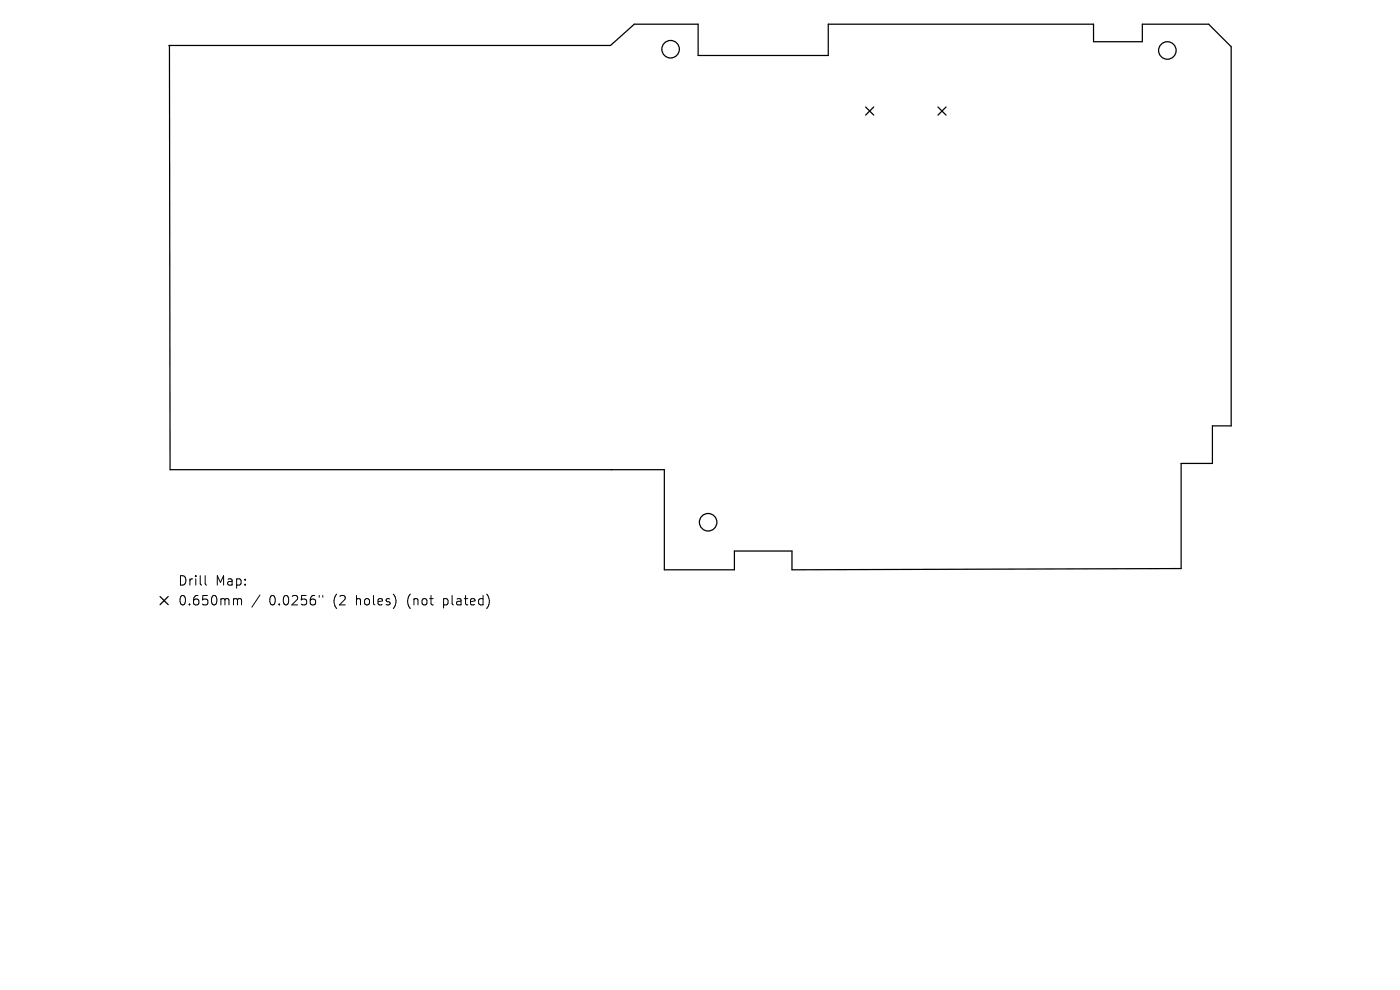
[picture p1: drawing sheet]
<svg xmlns="http://www.w3.org/2000/svg" width="297mm" height="210mm" viewBox="0 0 297 210" stroke-linecap="round" stroke-linejoin="round" font-family="sans-serif">
<defs><g id="words">
<g font-size="2.8">
<text x="37.7" y="124.5">Drill</text>
<text x="45.7" y="124.5">Map:</text>
<text x="37.7" y="128.7">0.650mm</text>
<text x="57.1" y="128.7">0.0256&quot;</text>
<text x="70.9" y="128.7">(2</text>
<text x="75.8" y="128.7">holes)</text>
<text x="86.9" y="128.7">(not</text>
<text x="94.7" y="128.7">plated)</text>
</g>
</g></defs>
<g fill="none" stroke="#000" stroke-width=".27">
<path d="M35.8 9.6h93.7l5.1-4.5h13.5v6.7h27.6v-6.7h56.3v3.7h10.3v-3.7h14.1l4.8 4.8v80.4h-4v8h-6.6v22.3l-82.6 .3v-4h-12.2v4h-14.9v-21.3h-104.8l-.2-90M183.6 22.7l1.8 1.7M185.4 22.7l-1.8 1.7M199 22.7l1.7 1.7M200.7 22.7l-1.7 1.7M34 126.5l1.7 1.8M35.7 126.5l-1.7 1.8"/>
<circle cx="142.3" cy="10.4" r="1.86"/>
<circle cx="247.6" cy="10.7" r="1.86"/>
<circle cx="150.2" cy="110.8" r="1.86"/>
</g>
<path d="M43.5 122.1v1.7l.3 .3M49.8 127l.5 .1 .1 .2M50.4 127.3l.3-.3 .4 .1 .1 1.2M50.4 127.3v1M55.1 126.2l-1.7 2.6M67.7 126.3v.4M68.5 126.3v.4" fill="none" stroke="#000" stroke-width=".21"/>
<use href="#words"/>
</svg>
